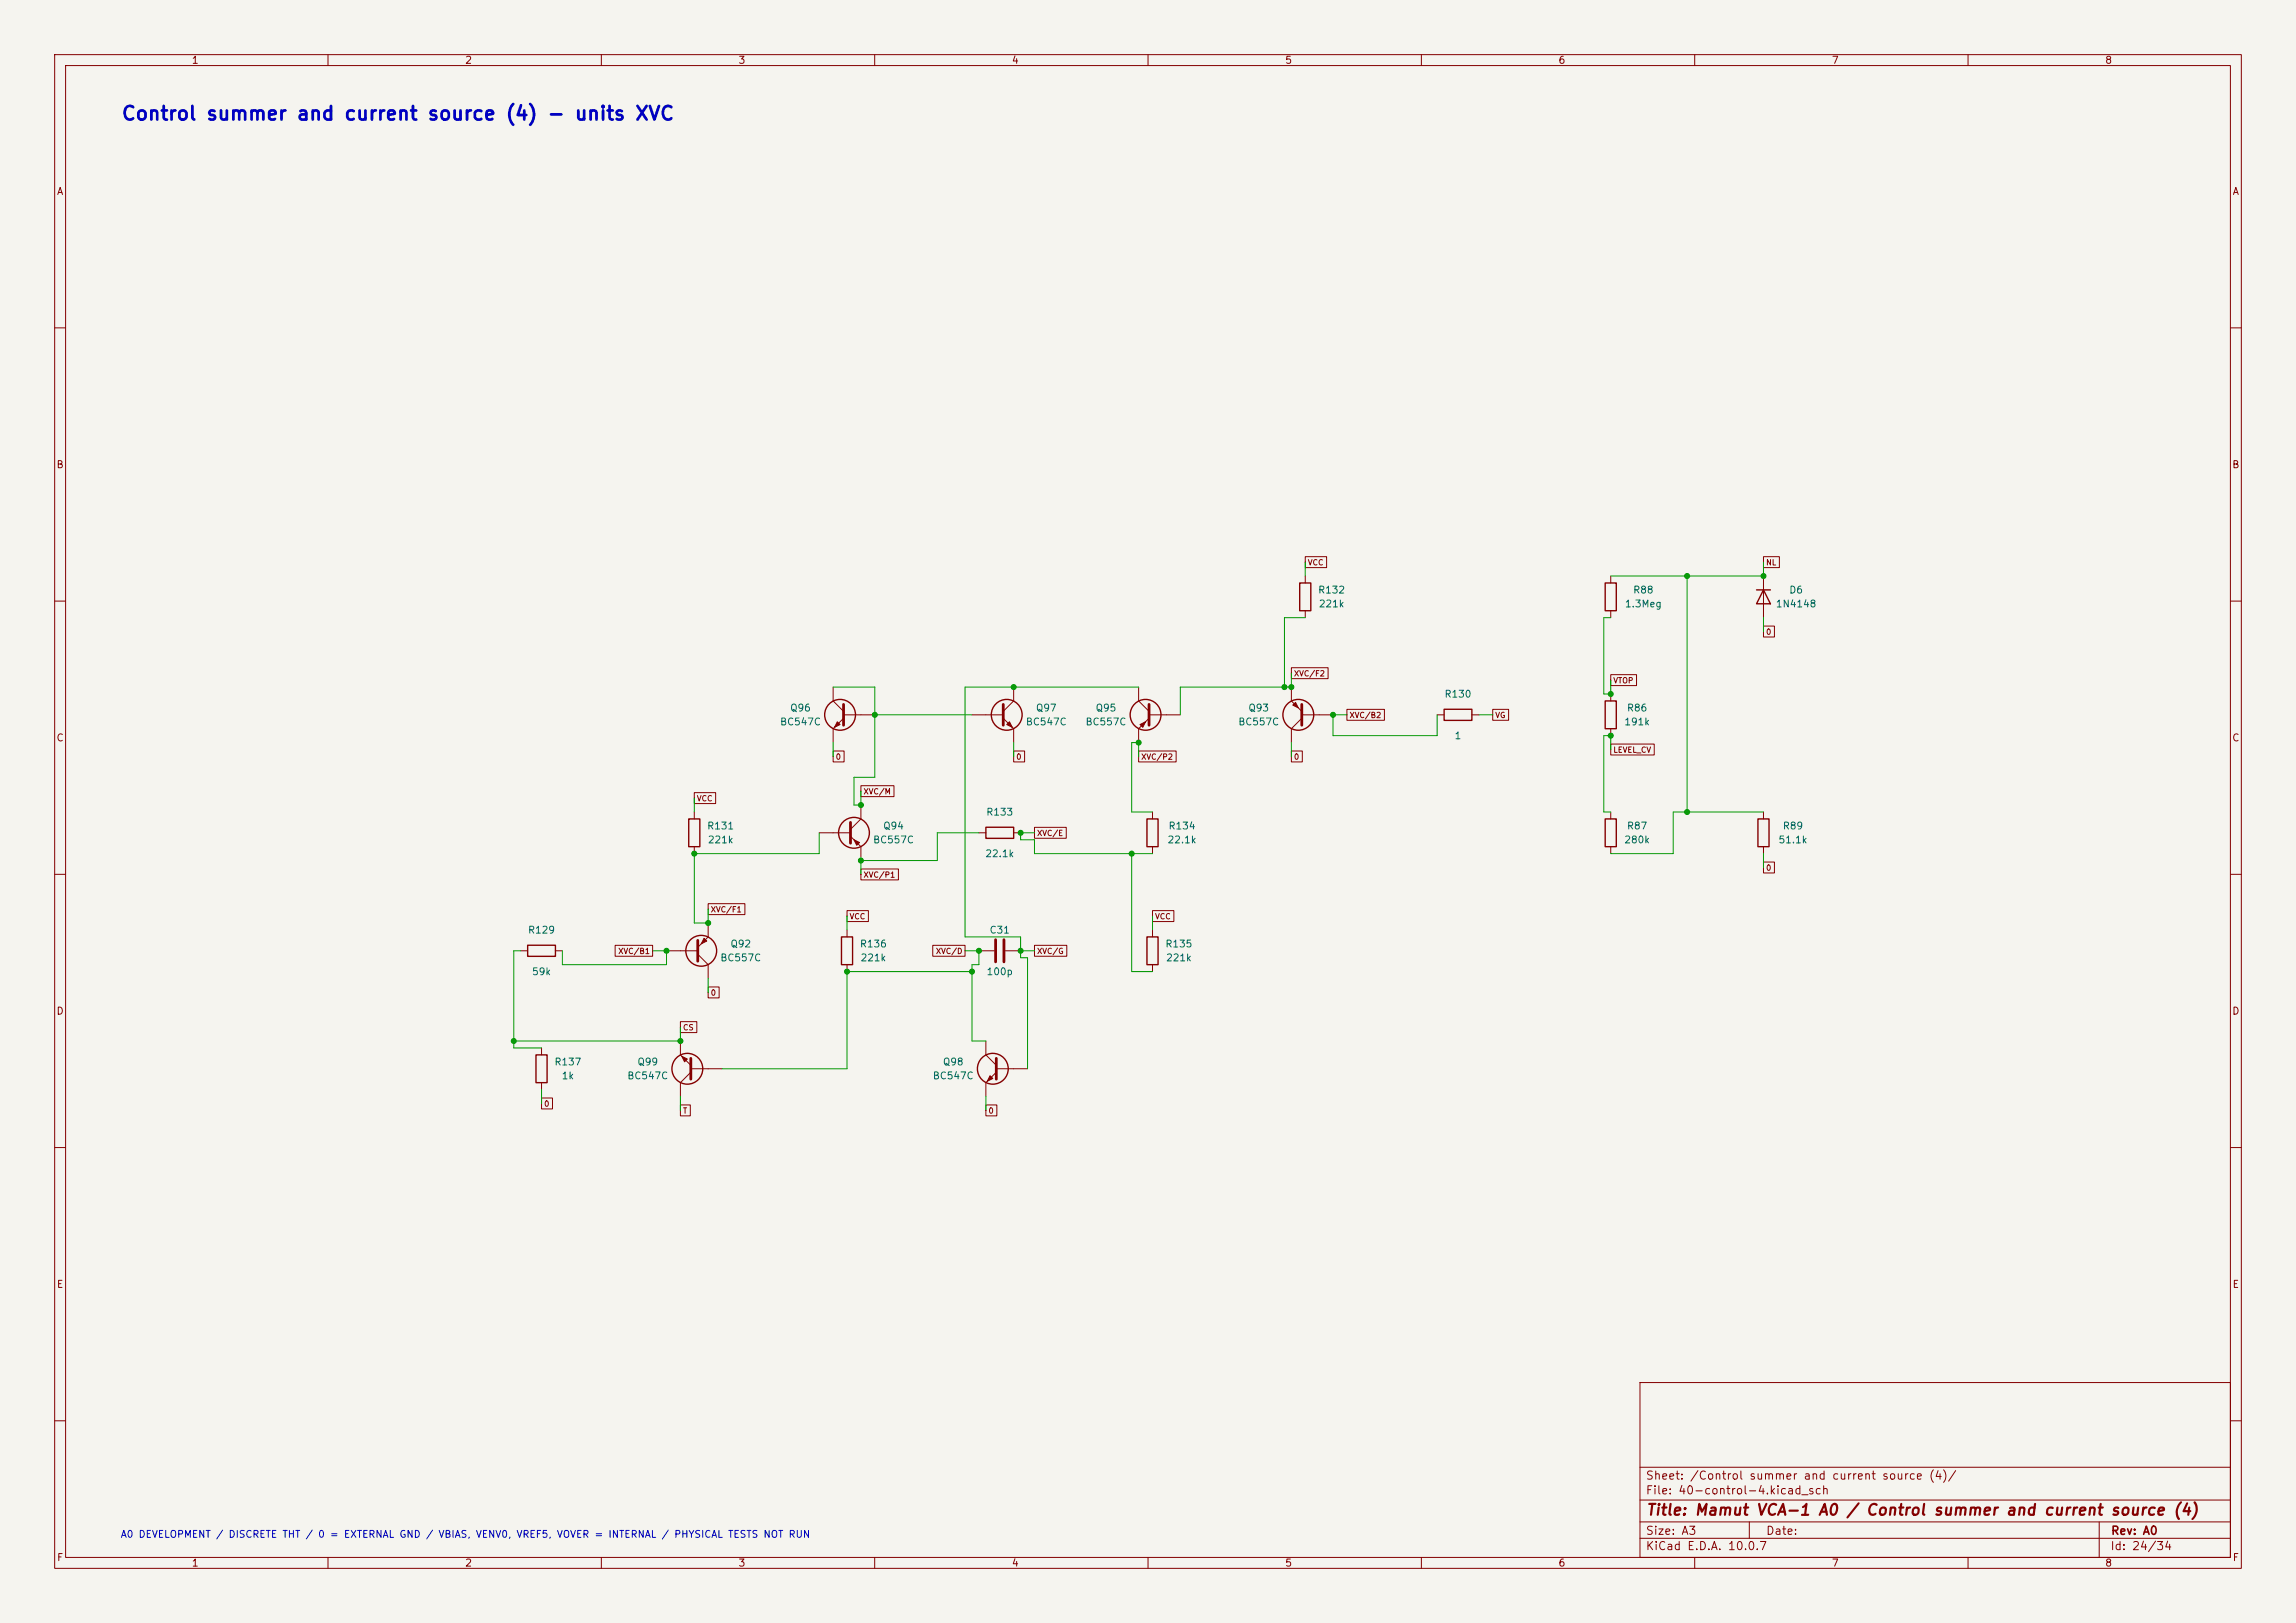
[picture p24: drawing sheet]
<svg xmlns="http://www.w3.org/2000/svg" width="420mm" height="297mm" viewBox="0 0 420 297" stroke-linecap="round" stroke-linejoin="round" font-family="sans-serif">
<defs><g id="words">
<text font-size="2.5" fill="#0000c2" x="22.1" y="22.6">Control summer and current source (4) - units XVC</text>
<text font-size="2" fill="#840000" x="301" y="277.8">Title: Mamut VCA-1 A0 / Control summer and current source (4)</text>
<g font-size="1.5" fill="#840000">
<text x="300.9" y="273.8">File: 40-control-4.kicad_sch</text>
<text x="300.9" y="271.1">Sheet: /Control summer and current source (4)/</text>
<text x="300.9" y="281.2">Size: A3</text>
<text x="322.9" y="281.2">Date:</text>
<text x="386" y="281.2">Rev: A0</text>
<text x="300.9" y="284">KiCad E.D.A. 10.0.7</text>
<text x="385.9" y="284">Id: 24/34</text>
</g>
<g font-size="1.3" fill="#840000">
<text x="35" y="12">1</text>
<text x="85" y="12">2</text>
<text x="135" y="12">3</text>
<text x="185" y="12">4</text>
<text x="235" y="12">5</text>
<text x="285" y="12">6</text>
<text x="335" y="12">7</text>
<text x="385" y="12">8</text>
<text x="10.3" y="36">A</text>
<text x="408.3" y="36">A</text>
<text x="10.2" y="86">B</text>
<text x="408.2" y="86">B</text>
<text x="10.2" y="136">C</text>
<text x="408.2" y="136">C</text>
<text x="10.2" y="186">D</text>
<text x="408.2" y="186">D</text>
<text x="10.3" y="236">E</text>
<text x="408.3" y="236">E</text>
<text x="10.3" y="286">F</text>
<text x="35" y="287">1</text>
<text x="85" y="287">2</text>
<text x="135" y="287">3</text>
<text x="185" y="287">4</text>
<text x="235" y="287">5</text>
<text x="285" y="287">6</text>
<text x="335" y="287">7</text>
<text x="385" y="287">8</text>
<text x="408.3" y="286">F</text>
</g>
<g font-size="1.3" fill="#006464">
<text x="241" y="108.9">R132</text>
<text x="241.1" y="111.5">221k</text>
<text x="297.1" y="111.5">1.3Meg</text>
<text x="298.6" y="108.9">R88</text>
<text x="324.7" y="111.5">1N4148</text>
<text x="327.2" y="108.9">D6</text>
<text x="144.4" y="130.5">Q96</text>
<text x="189.4" y="130.5">Q97</text>
<text x="200.3" y="130.5">Q95</text>
<text x="228.2" y="130.5">Q93</text>
<text x="264.1" y="128">R130</text>
<text x="297.5" y="130.5">R86</text>
<text x="142.6" y="133">BC547C</text>
<text x="187.5" y="133">BC547C</text>
<text x="198.5" y="133">BC557C</text>
<text x="226.4" y="133">BC557C</text>
<text x="266" y="135.6">1</text>
<text x="297" y="133">191k</text>
<text x="180.3" y="149.6">R133</text>
<text x="129.2" y="152.1">R131</text>
<text x="129.4" y="154.6">221k</text>
<text x="159.6" y="154.6">BC557C</text>
<text x="161.4" y="152.1">Q94</text>
<text x="213.5" y="154.6">22.1k</text>
<text x="213.6" y="152.1">R134</text>
<text x="297" y="154.6">280k</text>
<text x="297.5" y="152.1">R87</text>
<text x="325.2" y="154.6">51.1k</text>
<text x="326" y="152.1">R89</text>
<text x="180.1" y="157.2">22.1k</text>
<text x="96.5" y="171.1">R129</text>
<text x="133.5" y="173.7">Q92</text>
<text x="157.2" y="173.7">R136</text>
<text x="180.9" y="171.1">C31</text>
<text x="213.1" y="173.7">R135</text>
<text x="97.2" y="178.8">59k</text>
<text x="131.7" y="176.2">BC557C</text>
<text x="157.3" y="176.2">221k</text>
<text x="180.4" y="178.8">100p</text>
<text x="213.2" y="176.2">221k</text>
<text x="101.3" y="195.3">R137</text>
<text x="102.6" y="197.8">1k</text>
<text x="114.6" y="197.8">BC547C</text>
<text x="116.5" y="195.3">Q99</text>
<text x="170.5" y="197.8">BC547C</text>
<text x="172.4" y="195.3">Q98</text>
</g>
<text font-size="1.3" fill="#0000c2" x="22" y="281.7">A0 DEVELOPMENT / DISCRETE THT / 0 = EXTERNAL GND / VBIAS, VENV0, VREF5, VOVER = INTERNAL / PHYSICAL TESTS NOT RUN</text>
<g font-size="1" fill="#840000">
<text x="239.1" y="103.7">VCC</text>
<text x="323" y="103.7">NL</text>
<text x="323" y="116.4">0</text>
<text x="236.6" y="124">XVC/F2</text>
<text x="295" y="125.3">VTOP</text>
<text x="246.8" y="131.6">XVC/B2</text>
<text x="273.4" y="131.6">VG</text>
<text x="295" y="138">LEVEL_CV</text>
<text x="152.8" y="139.3">0</text>
<text x="185.8" y="139.3">0</text>
<text x="208.7" y="139.3">XVC/P2</text>
<text x="236.6" y="139.3">0</text>
<text x="127.4" y="146.9">VCC</text>
<text x="157.9" y="145.6">XVC/M</text>
<text x="189.6" y="153.2">XVC/E</text>
<text x="157.9" y="160.8">XVC/P1</text>
<text x="323" y="159.6">0</text>
<text x="129.9" y="167.2">XVC/F1</text>
<text x="155.3" y="168.5">VCC</text>
<text x="211.2" y="168.5">VCC</text>
<text x="113" y="174.8">XVC/B1</text>
<text x="171.1" y="174.8">XVC/D</text>
<text x="189.6" y="174.8">XVC/G</text>
<text x="129.9" y="182.4">0</text>
<text x="124.8" y="188.8">CS</text>
<text x="99.4" y="202.8">0</text>
<text x="124.8" y="204">T</text>
<text x="180.7" y="204">0</text>
</g>
</g></defs>
<path d="M0 0h420v297h-420z" fill="#f5f4ef" stroke="#f5f4ef" stroke-width=".18"/>
<g fill="none" stroke="#840000" stroke-width=".18">
<path d="M10 10h400v277h-400zM12 12h396v273h-396zM60 10v2M110 10v2M160 10v2M210 10v2M260 10v2M310 10v2M360 10v2M10 60h2M408 60h2M10 110h2"/>
<path d="M238.8 101.9h3.9v2h-3.9zM238.8 105.4v1.3M238.8 111.8v1.2M294.6 105.4v1.3M294.6 111.8v1.2M322.6 114.6h2v2h-2zM322.6 101.9h2.9v2h-2.9zM322.6 105.4v7.6M408 110h2M152.4 137.4h2v2h-2zM152.4 125.7v2.6l1.9 1.9M154.3 130.8h5.7"/>
<path d="M154.3 131.4l-1.9 2v2.5M177.8 130.8h5.7M183.5 131.4l1.9 2v2.5M185.4 137.4h2v2h-2zM185.4 125.7v2.6l-1.9 1.9M208.3 137.4h6.8v2h-6.8zM208.3 125.7v2.6l1.9 1.9M210.2 130.8h5.7M210.2 131.4l-1.9 2v2.5M236.2 137.4h2v2h-2zM236.2 122.2h6.7v2h-6.7zM236.2 125.7v2.6l1.9 1.9"/>
<path d="M238.1 130.8h5.7M238.1 131.4l-1.9 2v2.5M246.4 129.8h6.8v2h-6.8zM262.9 130.8h1.3M269.2 130.8h1.3M273 129.8h3v2h-3zM294.6 136.2h8v2h-8zM294.6 123.5h4.8v2h-4.8zM294.6 127v1.3M294.6 133.4v1.2M10 160h2M127 145h3.9v2.1h-3.9z"/>
<path d="M127 148.6v1.3M127 154.9v1.3M149.9 152.4h5.7M155.6 153l1.9 1.9v2.6M157.5 143.8h6v2h-6zM157.5 159h6.8v2h-6.8zM157.5 147.3v2.6l-1.9 1.9M179.1 152.4h1.2M185.4 152.4h1.3M189.2 151.4h5.8v2h-5.8zM210.8 148.6v1.3M210.8 154.9v1.3"/>
<path d="M294.6 148.6v1.3M294.6 154.9v1.3M322.6 157.7h2v2.1h-2zM322.6 148.6v1.3M322.6 154.9v1.3M408 160h2M95.2 174h1.3M101.6 174h1.3M112.5 173h6.9v2h-6.9zM121.9 174h5.7M127.6 174.6l1.9 1.9v2.6M129.5 165.4h6.8v2h-6.8z"/>
<path d="M129.5 168.9v2.6l-1.9 1.9M154.9 166.6h3.9v2h-3.9zM154.9 170.2v1.3M154.9 176.5v1.3M170.6 173h5.9v2h-5.9zM179.1 174h2.8M183.9 174h2.8M189.2 173h5.9v2h-5.9zM210.8 166.6h3.9v2h-3.9zM210.8 170.2v1.3M210.8 176.5v1.3M99.1 191.8v1.2"/>
<path d="M99.1 198.1v1.3M124.5 187h3v2h-3zM124.5 190.5v2.5l1.9 1.9M126.4 195.6h5.7M126.4 196.2l-1.9 1.9v2.6M129.5 180.6h2v2h-2zM180.3 190.5v2.5l1.9 1.9M182.2 195.6h5.8M182.2 196.2l-1.9 1.9v2.6M10 210h2M99.1 200.9h2v2h-2zM124.5 202.2h1.8v2h-1.8z"/>
<path d="M180.3 202.2h2v2h-2zM408 210h2M300 253h108v32h-108zM10 260h2M300 278.5h108M300 274.5h108M300 268.5h108M320 278.5v3M384 278.5v6.5M408 260h2M60 285v2M110 285v2"/>
<path d="M160 285v2M210 285v2M260 285v2M300 281.5h108M310 285v2M360 285v2"/>
</g>
<g fill="none" stroke="#840000" stroke-width=".25">
<path d="M237.7 106.7h2.1v5.1h-2.1zM293.6 106.7h2.1v5.1h-2.1zM321.3 108h2.5M322.6 108l1.2 2.5h-2.5zM264.2 129.8h5v2h-5zM293.6 128.3h2.1v5.1h-2.1zM126 149.9h2v5h-2zM180.3 151.4h5.1v2h-5.1zM209.8 149.9h2v5h-2zM293.6 149.9h2.1v5h-2.1zM321.6 149.9h2v5h-2zM96.5 173h5.1v2h-5.1z"/>
<path d="M153.9 171.5h2.1v5h-2.1zM209.8 171.5h2v5h-2zM98 193h2.1v5.1h-2.1z"/>
<circle cx="153.7" cy="130.8" r="2.82"/>
<circle cx="184.1" cy="130.8" r="2.82"/>
<circle cx="209.5" cy="130.8" r="2.82"/>
<circle cx="237.5" cy="130.8" r="2.82"/>
<circle cx="156.2" cy="152.4" r="2.82"/>
<circle cx="128.3" cy="174" r="2.82"/>
<circle cx="125.7" cy="195.6" r="2.82"/>
<circle cx="181.6" cy="195.6" r="2.82"/>
</g>
<path d="M154.3 128.9v3.8M183.5 128.9v3.8M210.2 128.9v3.8M238.1 128.9v3.8M155.6 150.5v3.8M127.6 172.1v3.8M182.1 172v4M183.6 172v4M126.4 193.7v3.8M182.2 193.7v3.8" fill="none" stroke="#840000" stroke-width=".51"/>
<g fill="#840000" stroke="#840000" stroke-width=".18">
<path d="M236.5 129l.5-.5 .5 1z"/>
<path d="M128.8 171.7l.5 .5-1 .5z"/>
<path d="M124.7 193.3l1 .5-.5 .5z"/>
<path d="M181.1 196.9l.5 .5-1 .5z"/>
<path d="M153.2 132.1l.5 .5-1 .5z"/>
<path d="M184.1 132.6l.6-.5 .5 1z"/>
<path d="M208.5 132.6l1-.5-.5 1z"/>
<path d="M156.2 153.7l1 .5-.5 .5z"/>
</g>
<g fill="none" stroke="#009600" stroke-width=".18">
<path d="M238.8 113h-3.9v12.7M238.8 102.9v2.5M294.6 113h-1.2v14h1.2v-2.5M308.6 105.4v43.2M322.6 102.9v2.5h-28M322.6 113v2.6M152.4 125.7h7.6v16.5h-3.8v5.1h1.3v-2.5M152.4 135.9v2.5M160 130.8h17.8M185.4 135.9v2.5M208.3 125.7h-31.8v45.8h10.2v3.8h1.3v20.3M208.3 138.4v-2.5h-1.3v12.7h3.8"/>
<path d="M236.2 123.2v2.5h-20.3v5.1M236.2 135.9v2.5M246.4 130.8h-2.6v3.8h19.1v-3.8M270.5 130.8h2.5M294.6 137.2v-2.6h-1.2v14h1.2M127 146.1v2.5M149.9 152.4v3.8h-22.9v12.7h2.5v-2.5M179.1 152.4h-7.7v5.1h-13.9v2.5M189.2 152.4h-2.5v1.3h2.5v2.5h21.6M207 156.2v21.6h3.8M322.6 148.6h-16.5v7.6h-11.5M322.6 156.2v2.6"/>
<path d="M95.2 174h-1.2v17.8h5.1M102.9 174v2.5h19v-2.5h-2.5M129.5 179.1v2.5M154.9 167.6v2.6M176.5 174h2.6v2.5h-1.3v14h2.5M177.8 177.8h-22.9v17.8h-22.8M186.7 174h2.5M210.8 167.6v2.6M99.1 199.4v2.5M124.5 188v2.5h-30.5M124.5 200.7v2.5M180.3 200.7v2.5"/>
</g>
<g fill="#009600" stroke="#009600" stroke-width=".18">
<circle cx="129.5" cy="168.9" r=".46"/>
<circle cx="127" cy="156.2" r=".46"/>
<circle cx="94" cy="190.5" r=".46"/>
<circle cx="124.5" cy="190.5" r=".46"/>
<circle cx="154.9" cy="177.8" r=".46"/>
<circle cx="157.5" cy="147.3" r=".46"/>
<circle cx="157.5" cy="157.5" r=".46"/>
<circle cx="121.9" cy="174" r=".46"/>
<circle cx="308.6" cy="105.4" r=".46"/>
<circle cx="322.6" cy="105.4" r=".46"/>
<circle cx="308.6" cy="148.6" r=".46"/>
<circle cx="294.6" cy="127" r=".46"/>
<circle cx="294.6" cy="134.6" r=".46"/>
<circle cx="160" cy="130.8" r=".46"/>
<circle cx="186.7" cy="152.4" r=".46"/>
<circle cx="186.7" cy="174" r=".46"/>
<circle cx="185.4" cy="125.7" r=".46"/>
<circle cx="208.3" cy="135.9" r=".46"/>
<circle cx="236.2" cy="125.7" r=".46"/>
<circle cx="243.8" cy="130.8" r=".46"/>
<circle cx="234.9" cy="125.7" r=".46"/>
<circle cx="207" cy="156.2" r=".46"/>
<circle cx="179.1" cy="174" r=".46"/>
<circle cx="177.8" cy="177.8" r=".46"/>
</g>
<use href="#words"/>
</svg>
